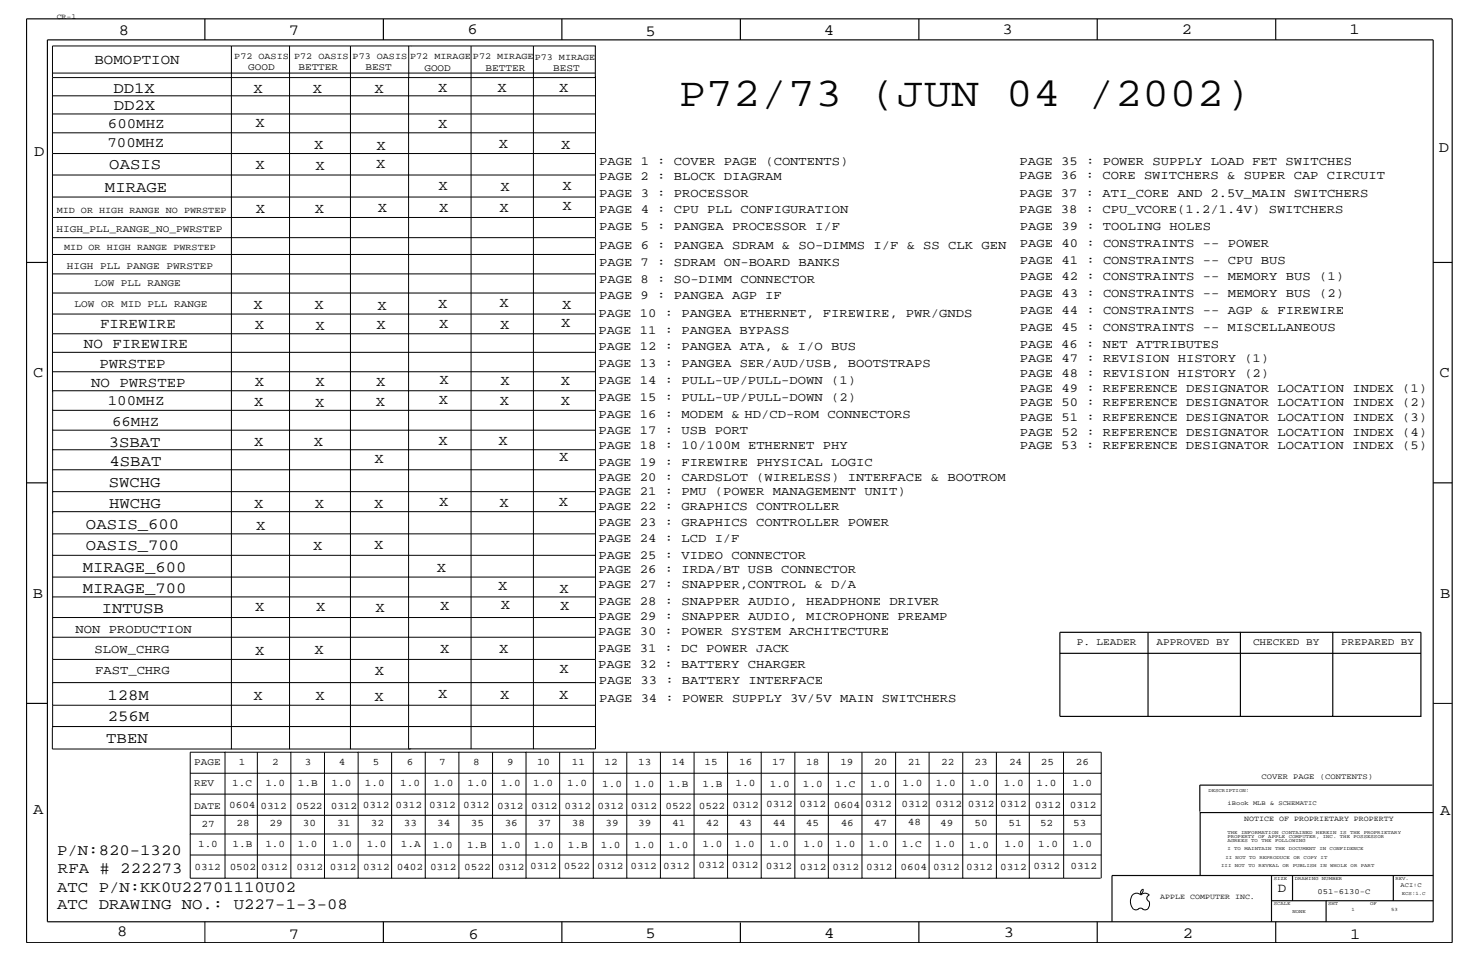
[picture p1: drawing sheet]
<svg xmlns="http://www.w3.org/2000/svg" width="432mm" height="279mm" viewBox="0 0 432 279" stroke-linecap="round" stroke-linejoin="round" font-family="sans-serif">
<defs><g id="words">
<text font-size="12" x="198.2" y="31">P72/73 (JUN 04 /2002)</text>
<g font-size="4.6">
<text x="34.7" y="10.2">8</text>
<text x="84.4" y="10.2">7</text>
<text x="136.4" y="10">6</text>
<text x="188.4" y="10.6">5</text>
<text x="240.5" y="10.2">4</text>
<text x="292.7" y="10">3</text>
<text x="345" y="9.9">2</text>
<text x="394" y="9.9">1</text>
<text x="33.1" y="27.1">DD1X</text>
<text x="33.2" y="32.2">DD2X</text>
<text x="9.9" y="45.6">D</text>
<text x="420" y="44.5">D</text>
<text x="31.9" y="49.4">OASIS</text>
<text x="30.6" y="56.2">MIRAGE</text>
<text x="9.7" y="110.2">C</text>
<text x="420.3" y="110">C</text>
<text x="31.8" y="130.4">3SBAT</text>
<text x="32" y="136">4SBAT</text>
<text x="31.7" y="142.2">SWCHG</text>
<text x="31.8" y="148.4">HWCHG</text>
<text x="25.1" y="154.4">OASIS_600</text>
<text x="25.1" y="160.4">OASIS_700</text>
<text x="24.2" y="166.9">MIRAGE_600</text>
<text x="24.2" y="173">MIRAGE_700</text>
<text x="9.6" y="174.6">B</text>
<text x="29.7" y="179.1">INTUSB</text>
<text x="420.4" y="174.5">B</text>
<text x="31.4" y="204.2">128M</text>
<text x="31.5" y="210.6">256M</text>
<text x="31" y="216.9">TBEN</text>
<text x="9.7" y="237.7">A</text>
<text x="420.4" y="238.1">A</text>
<text x="16.7" y="249.6">P/N:820-1320</text>
<text x="16.9" y="255">RFA # 222273</text>
<text x="16.7" y="260.4">ATC P/N:KK0U22701110U02</text>
<text x="16.7" y="265.3">ATC DRAWING NO.: U227-1-3-08</text>
<text x="34.2" y="273.3">8</text>
<text x="84.4" y="274.1">7</text>
<text x="136.8" y="274.1">6</text>
<text x="188.4" y="273.9">5</text>
<text x="240.7" y="273.8">4</text>
<text x="293" y="273.6">3</text>
<text x="345.4" y="273.8">2</text>
<text x="394.2" y="274">1</text>
</g>
<g font-size="4.2">
<text x="27.6" y="18.8">BOMOPTION</text>
<text x="74" y="27.1">X</text>
<text x="91.3" y="27.2">X</text>
<text x="109.3" y="27.1">X</text>
<text x="127.9" y="26.7">X</text>
<text x="145.3" y="26.8">X</text>
<text x="163.2" y="26.7">X</text>
<text x="31.5" y="37.4">600MHZ</text>
<text x="74.6" y="37">X</text>
<text x="127.9" y="37.3">X</text>
<text x="31.4" y="42.9">700MHZ</text>
<text x="91.7" y="43.5">X</text>
<text x="109.9" y="43.9">X</text>
<text x="145.7" y="43.1">X</text>
<text x="163.9" y="43.5">X</text>
<text x="74.6" y="49.4">X</text>
<text x="92.2" y="49.5">X</text>
<text x="109.8" y="49.2">X</text>
<text x="128" y="55.6">X</text>
<text x="146.1" y="55.8">X</text>
<text x="164.2" y="55.6">X</text>
<text x="74.7" y="62.2">X</text>
<text x="91.9" y="62.2">X</text>
<text x="110.3" y="61.8">X</text>
<text x="128.3" y="61.8">X</text>
<text x="145.8" y="61.8">X</text>
<text x="164.2" y="61.4">X</text>
<text x="127.9" y="89.9">X</text>
<text x="145.8" y="89.7">X</text>
<text x="29.3" y="95.8">FIREWIRE</text>
<text x="74" y="90.3">X</text>
<text x="91.9" y="90.1">X</text>
<text x="109.9" y="96">X</text>
<text x="110.2" y="90.6">X</text>
<text x="128.3" y="95.6">X</text>
<text x="163.9" y="95.6">X</text>
<text x="164.1" y="90.2">X</text>
<text x="24.5" y="101.7">NO FIREWIRE</text>
<text x="74.4" y="96">X</text>
<text x="92.1" y="96.5">X</text>
<text x="146" y="96.1">X</text>
<text x="29" y="107.5">PWRSTEP</text>
<text x="26.6" y="112.9">NO PWRSTEP</text>
<text x="74.4" y="112.6">X</text>
<text x="92.2" y="112.7">X</text>
<text x="109.8" y="112.8">X</text>
<text x="128.3" y="112.1">X</text>
<text x="146.1" y="112.3">X</text>
<text x="163.7" y="112.4">X</text>
<text x="31.5" y="118.2">100MHZ</text>
<text x="74.2" y="118.4">X</text>
<text x="92" y="118.7">X</text>
<text x="109.8" y="118.7">X</text>
<text x="128.1" y="118">X</text>
<text x="146" y="118.3">X</text>
<text x="163.7" y="118.2">X</text>
<text x="32.7" y="124.4">66MHZ</text>
<text x="74.2" y="130.3">X</text>
<text x="91.6" y="130.3">X</text>
<text x="128.1" y="129.8">X</text>
<text x="145.6" y="129.8">X</text>
<text x="109.3" y="135">X</text>
<text x="163.3" y="134.6">X</text>
<text x="74.2" y="148.2">X</text>
<text x="91.9" y="148.4">X</text>
<text x="109.3" y="148.2">X</text>
<text x="128.2" y="147.8">X</text>
<text x="145.8" y="147.9">X</text>
<text x="163.2" y="147.9">X</text>
<text x="74.8" y="154.8">X</text>
<text x="91.4" y="160.4">X</text>
<text x="109.3" y="160.3">X</text>
<text x="127.6" y="167.1">X</text>
<text x="145.4" y="172.2">X</text>
<text x="163.3" y="173.1">X</text>
<text x="74.5" y="178.4">X</text>
<text x="92.3" y="178.3">X</text>
<text x="109.6" y="178.6">X</text>
<text x="128.5" y="178">X</text>
<text x="146.2" y="177.9">X</text>
<text x="163.6" y="178.2">X</text>
<text x="74.5" y="191.1">X</text>
<text x="91.8" y="191.1">X</text>
<text x="128.5" y="190.7">X</text>
<text x="145.7" y="190.7">X</text>
<text x="109.5" y="197">X</text>
<text x="163.4" y="196.6">X</text>
<text x="127.9" y="203.8">X</text>
<text x="74" y="204.2">X</text>
<text x="92.1" y="204.5">X</text>
<text x="109.3" y="204.5">X</text>
<text x="146" y="204.1">X</text>
<text x="163.3" y="204.1">X</text>
</g>
<text font-size="3.8" x="373.1" y="260.5">D</text>
<g font-size="3.6">
<text x="174.9" y="52.5">PAGE 2 : BLOCK DIAGRAM</text>
<text x="174.9" y="48.2">PAGE 1 : COVER PAGE (CONTENTS)</text>
<text x="297.6" y="52.3">PAGE 36 : CORE SWITCHERS &amp; SUPER CAP CIRCUIT</text>
<text x="297.7" y="48.1">PAGE 35 : POWER SUPPLY LOAD FET SWITCHES</text>
<text x="174.9" y="57.4">PAGE 3 : PROCESSOR</text>
<text x="297.6" y="57.7">PAGE 37 : ATI_CORE AND 2.5V_MAIN SWITCHERS</text>
<text x="174.9" y="62.3">PAGE 4 : CPU PLL CONFIGURATION</text>
<text x="297.6" y="62.2">PAGE 38 : CPU_VCORE(1.2/1.4V) SWITCHERS</text>
<text x="174.9" y="67.2">PAGE 5 : PANGEA PROCESSOR I/F</text>
<text x="297.8" y="67.1">PAGE 39 : TOOLING HOLES</text>
<text x="174.9" y="77.6">PAGE 7 : SDRAM ON-BOARD BANKS</text>
<text x="174.9" y="72.7">PAGE 6 : PANGEA SDRAM &amp; SO-DIMMS I/F &amp; SS CLK GEN</text>
<text x="297.8" y="72">PAGE 40 : CONSTRAINTS -- POWER</text>
<text x="297.8" y="77">PAGE 41 : CONSTRAINTS -- CPU BUS</text>
<text x="174.9" y="82.5">PAGE 8 : SO-DIMM CONNECTOR</text>
<text x="297.8" y="81.9">PAGE 42 : CONSTRAINTS -- MEMORY BUS (1)</text>
<text x="174.9" y="87.4">PAGE 9 : PANGEA AGP IF</text>
<text x="297.8" y="86.8">PAGE 43 : CONSTRAINTS -- MEMORY BUS (2)</text>
<text x="174.7" y="92.5">PAGE 10 : PANGEA ETHERNET, FIREWIRE, PWR/GNDS</text>
<text x="297.8" y="91.7">PAGE 44 : CONSTRAINTS -- AGP &amp; FIREWIRE</text>
<text x="174.7" y="97.4">PAGE 11 : PANGEA BYPASS</text>
<text x="297.7" y="101.5">PAGE 46 : NET ATTRIBUTES</text>
<text x="297.8" y="96.6">PAGE 45 : CONSTRAINTS -- MISCELLANEOUS</text>
<text x="174.7" y="102.3">PAGE 12 : PANGEA ATA, &amp; I/O BUS</text>
<text x="174.7" y="107.2">PAGE 13 : PANGEA SER/AUD/USB, BOOTSTRAPS</text>
<text x="297.8" y="105.8">PAGE 47 : REVISION HISTORY (1)</text>
<text x="174.7" y="112.1">PAGE 14 : PULL-UP/PULL-DOWN (1)</text>
<text x="297.8" y="110.1">PAGE 48 : REVISION HISTORY (2)</text>
<text x="174.7" y="117">PAGE 15 : PULL-UP/PULL-DOWN (2)</text>
<text x="297.8" y="114.3">PAGE 49 : REFERENCE DESIGNATOR LOCATION INDEX (1)</text>
<text x="297.8" y="118.7">PAGE 50 : REFERENCE DESIGNATOR LOCATION INDEX (2)</text>
<text x="174.7" y="121.9">PAGE 16 : MODEM &amp; HD/CD-ROM CONNECTORS</text>
<text x="297.8" y="122.9">PAGE 51 : REFERENCE DESIGNATOR LOCATION INDEX (3)</text>
<text x="174.7" y="126.8">PAGE 17 : USB PORT</text>
<text x="174.7" y="131.1">PAGE 18 : 10/100M ETHERNET PHY</text>
<text x="297.7" y="131.2">PAGE 53 : REFERENCE DESIGNATOR LOCATION INDEX (5)</text>
<text x="297.8" y="127.2">PAGE 52 : REFERENCE DESIGNATOR LOCATION INDEX (4)</text>
<text x="174.7" y="136">PAGE 19 : FIREWIRE PHYSICAL LOGIC</text>
<text x="174.7" y="140.3">PAGE 20 : CARDSLOT (WIRELESS) INTERFACE &amp; BOOTROM</text>
<text x="174.7" y="144.6">PAGE 21 : PMU (POWER MANAGEMENT UNIT)</text>
<text x="174.7" y="148.9">PAGE 22 : GRAPHICS CONTROLLER</text>
<text x="174.7" y="153.4">PAGE 23 : GRAPHICS CONTROLLER POWER</text>
<text x="174.7" y="158.2">PAGE 24 : LCD I/F</text>
<text x="174.7" y="167.4">PAGE 26 : IRDA/BT USB CONNECTOR</text>
<text x="174.7" y="163.1">PAGE 25 : VIDEO CONNECTOR</text>
<text x="174.7" y="171.7">PAGE 27 : SNAPPER,CONTROL &amp; D/A</text>
<text x="174.7" y="176.6">PAGE 28 : SNAPPER AUDIO, HEADPHONE DRIVER</text>
<text x="22.1" y="184.7">NON PRODUCTION</text>
<text x="174.6" y="185.5">PAGE 30 : POWER SYSTEM ARCHITECTURE</text>
<text x="174.7" y="180.9">PAGE 29 : SNAPPER AUDIO, MICROPHONE PREAMP</text>
<text x="27.6" y="190.8">SLOW_CHRG</text>
<text x="174.6" y="190.4">PAGE 31 : DC POWER JACK</text>
<text x="27.8" y="196.9">FAST_CHRG</text>
<text x="174.6" y="195.1">PAGE 32 : BATTERY CHARGER</text>
<text x="174.8" y="199.7">PAGE 33 : BATTERY INTERFACE</text>
<text x="174.9" y="204.8">PAGE 34 : POWER SUPPLY 3V/5V MAIN SWITCHERS</text>
</g>
<g font-size="2.9">
<text x="72.5" y="20.4">GOOD</text>
<text x="87.1" y="20.5">BETTER</text>
<text x="106.7" y="20.6">BEST</text>
<text x="123.9" y="20.6">GOOD</text>
<text x="141.8" y="20.7">BETTER</text>
<text x="161.5" y="20.8">BEST</text>
<text x="16.5" y="67.8">HIGH_PLL_RANGE_NO_PWRSTEP</text>
<text x="19.5" y="78.5">HIGH PLL PANGE PWRSTEP</text>
<text x="27.6" y="83.6">LOW PLL RANGE</text>
<text x="21.8" y="89.7">LOW OR MID PLL RANGE</text>
<text x="314.3" y="188.3">P. LEADER</text>
<text x="337.6" y="188.3">APPROVED BY</text>
<text x="365.8" y="188.3">CHECKED BY</text>
<text x="391.6" y="188.3">PREPARED BY</text>
<text x="56.7" y="223.3">PAGE</text>
<text x="69.7" y="223.3">1</text>
<text x="79.4" y="223.4">2</text>
<text x="89" y="223.3">3</text>
<text x="98.9" y="223.3">4</text>
<text x="108.8" y="223.3">5</text>
<text x="118.8" y="223.4">6</text>
<text x="128.2" y="223.3">7</text>
<text x="138.1" y="223.3">8</text>
<text x="148.1" y="223.3">9</text>
<text x="156.8" y="223.4">10</text>
<text x="167" y="223.4">11</text>
<text x="176.5" y="223.4">12</text>
<text x="186.3" y="223.4">13</text>
<text x="196.1" y="223.3">14</text>
<text x="205.7" y="223.4">15</text>
<text x="215.8" y="223.4">16</text>
<text x="225.4" y="223.4">17</text>
<text x="235.4" y="223.5">18</text>
<text x="245.4" y="223.4">19</text>
<text x="255.2" y="223.5">20</text>
<text x="265" y="223.3">21</text>
<text x="274.8" y="223.3">22</text>
<text x="284.5" y="223.3">23</text>
<text x="294.6" y="223.4">24</text>
<text x="303.9" y="223.4">25</text>
<text x="314.1" y="223.3">26</text>
<text x="56.7" y="229.4">REV</text>
<text x="67.8" y="229.5">1.C</text>
<text x="77.5" y="229.4">1.0</text>
<text x="87" y="229.5">1.B</text>
<text x="96.8" y="229.5">1.0</text>
<text x="106.5" y="229.5">1.0</text>
<text x="116.8" y="229.3">1.0</text>
<text x="126.6" y="229.5">1.0</text>
<text x="136.5" y="229.3">1.0</text>
<text x="146.3" y="229.3">1.0</text>
<text x="155.7" y="229.5">1.0</text>
<text x="165.6" y="229.5">1.0</text>
<text x="175.8" y="229.7">1.0</text>
<text x="185.3" y="229.9">1.0</text>
<text x="195.2" y="229.7">1.B</text>
<text x="205.1" y="229.7">1.B</text>
<text x="214.7" y="229.4">1.0</text>
<text x="224.8" y="229.7">1.0</text>
<text x="234.4" y="229.7">1.0</text>
<text x="244" y="229.7">1.C</text>
<text x="254" y="229.7">1.0</text>
<text x="263.5" y="229.4">1.0</text>
<text x="273.2" y="229.4">1.0</text>
<text x="283.1" y="229.6">1.0</text>
<text x="293.1" y="229.6">1.0</text>
<text x="302.6" y="229.6">1.0</text>
<text x="313.1" y="229.6">1.0</text>
<text x="56.7" y="236.1">DATE</text>
<text x="66.9" y="235.9">0604</text>
<text x="76" y="236.1">0312</text>
<text x="86.4" y="236.2">0522</text>
<text x="96.5" y="236.1">0312</text>
<text x="105.9" y="235.9">0312</text>
<text x="115.5" y="235.9">0312</text>
<text x="125.3" y="235.9">0312</text>
<text x="135.2" y="235.9">0312</text>
<text x="145.1" y="236.1">0312</text>
<text x="155.1" y="236.1">0312</text>
<text x="164.8" y="236.1">0312</text>
<text x="174.4" y="236.2">0312</text>
<text x="184.1" y="236.2">0312</text>
<text x="194.3" y="236.1">0522 0522</text>
<text x="213.8" y="235.9">0312</text>
<text x="223.7" y="235.7">0312 0312</text>
<text x="243.4" y="235.9">0604</text>
<text x="252.6" y="235.7">0312</text>
<text x="263.2" y="235.7">0312</text>
<text x="273.2" y="235.6">0312</text>
<text x="282.6" y="235.7">0312 0312</text>
<text x="302.1" y="235.9">0312</text>
<text x="312.4" y="235.9">0312</text>
<text x="58.8" y="241.4">27</text>
<text x="69" y="241.3">28</text>
<text x="78.7" y="241.3">29</text>
<text x="88.4" y="241.3">30</text>
<text x="98.5" y="241.3">31</text>
<text x="108.2" y="241.3">32</text>
<text x="117.9" y="241.3">33</text>
<text x="127.6" y="241.2">34</text>
<text x="137.4" y="241">35</text>
<text x="147.4" y="241.2">36</text>
<text x="157" y="241.2">37</text>
<text x="167" y="241.2">38</text>
<text x="176.8" y="241.2">39</text>
<text x="186.3" y="241.2">39</text>
<text x="196.3" y="241.2">41</text>
<text x="206.1" y="241.3">42</text>
<text x="215.8" y="241.3">43</text>
<text x="225.6" y="241.3">44</text>
<text x="235.3" y="241.2">45</text>
<text x="245.4" y="241.2">46</text>
<text x="255.1" y="241">47</text>
<text x="265" y="240.9">48</text>
<text x="274.5" y="241">49</text>
<text x="284.6" y="241">50</text>
<text x="294.5" y="241">51</text>
<text x="303.6" y="241.1">52</text>
<text x="313.3" y="241.3">53</text>
<text x="57.8" y="247.4">1.0</text>
<text x="67.9" y="247.3">1.B</text>
<text x="77.5" y="247.3">1.0</text>
<text x="86.9" y="247.3">1.0</text>
<text x="97" y="247.3">1.0</text>
<text x="107.1" y="247.3">1.0</text>
<text x="117" y="247.3">1.A</text>
<text x="126.4" y="247.5">1.0</text>
<text x="136.4" y="247.5">1.B</text>
<text x="146.3" y="247.5">1.0</text>
<text x="155.9" y="247.5">1.0</text>
<text x="165.8" y="247.5">1.B</text>
<text x="175.4" y="247.5">1.0</text>
<text x="185.3" y="247.5">1.0</text>
<text x="195.2" y="247.5">1.0</text>
<text x="205.1" y="247.3">1.0</text>
<text x="214.5" y="247.3">1.0</text>
<text x="224.6" y="247.3">1.0</text>
<text x="234.6" y="247.3">1.0</text>
<text x="244" y="247.2">1.0</text>
<text x="253.7" y="247.3">1.0</text>
<text x="263.3" y="247.3">1.C</text>
<text x="273" y="247.2">1.0</text>
<text x="283" y="247.5">1.0</text>
<text x="293.2" y="247.3">1.0</text>
<text x="303.1" y="247.2">1.0</text>
<text x="313.1" y="247.3">1.0</text>
<text x="56.8" y="254">0312</text>
<text x="67.1" y="254">0502</text>
<text x="76.3" y="253.9">0312</text>
<text x="86.6" y="253.9">0312</text>
<text x="96.3" y="253.9">0312</text>
<text x="106.1" y="253.9">0312</text>
<text x="115.8" y="253.9">0402</text>
<text x="125.5" y="253.9">0312</text>
<text x="135.5" y="253.9">0522</text>
<text x="145.4" y="253.9">0312</text>
<text x="154.8" y="253.7">0312</text>
<text x="164.6" y="253.7">0522</text>
<text x="174.3" y="253.7">0312</text>
<text x="184.1" y="253.7">0312</text>
<text x="193.7" y="253.7">0312</text>
<text x="203.9" y="253.5">0312</text>
<text x="213.6" y="253.5">0312</text>
<text x="223.5" y="253.7">0312</text>
<text x="233.5" y="253.9">0312</text>
<text x="243.1" y="253.9">0312</text>
<text x="252.8" y="254.1">0312</text>
<text x="262.9" y="254.1">0604</text>
<text x="272.5" y="253.9">0312</text>
<text x="282.1" y="253.9">0312</text>
<text x="292" y="253.9">0312</text>
<text x="301.7" y="253.7">0312</text>
<text x="312.5" y="253.7">0312</text>
</g>
<g font-size="2.7">
<text x="68.4" y="17.2">P72 OASIS</text>
<text x="85.9" y="17.2">P72 OASIS</text>
<text x="102.9" y="17.2">P73 OASIS</text>
<text x="119.8" y="17.3">P72 MIRAGE</text>
<text x="138.1" y="17.4">P72 MIRAGE</text>
<text x="156.1" y="17.5">P73 MIRAGE</text>
<text x="16.6" y="62.2">MID OR HIGH RANGE NO PWRSTEP</text>
<text x="18.8" y="73">MID OR HIGH RANGE PWRSTEP</text>
</g>
<g font-size="2.3">
<text x="368.3" y="227.5">COVER PAGE (CONTENTS)</text>
<text x="384.6" y="260.9">051-6130-C</text>
</g>
<g font-size="2.2">
<text x="16.6" y="5.5">CR-1</text>
<text x="363.3" y="239.7">NOTICE OF PROPRIETARY PROPERTY</text>
<text x="338.8" y="262.3">APPLE COMPUTER INC.</text>
</g>
<g font-size="1.9">
<text x="358.4" y="234.9">iBook MLB &amp; SCHEMATIC</text>
<text x="408.9" y="258.9">ACI:C</text>
</g>
<g font-size="1.5">
<text x="352.8" y="231.3">DESCRIPTION:</text>
<text x="358.4" y="245.8">AGREES TO THE FOLLOWING</text>
<text x="358.4" y="244.6">PROPERTY OF APPLE COMPUTER, INC. THE POSSESSOR</text>
<text x="358.4" y="243.4">THE INFORMATION CONTAINED HEREIN IS THE PROPRIETARY</text>
<text x="357.8" y="250.7">II NOT TO REPRODUCE OR COPY IT</text>
<text x="358.4" y="248.2">I TO MAINTAIN THE DOCUMENT IN CONFIDENCE</text>
<text x="356.5" y="253.2">III NOT TO REVEAL OR PUBLISH IN WHOLE OR PART</text>
<text x="371.9" y="256.8">SIZE</text>
<text x="378" y="256.8">DRAWING NUMBER</text>
<text x="407.4" y="256.8">REV.</text>
<text x="409.3" y="261.3">ECS:1.C</text>
<text x="371.9" y="264.2">SCALE</text>
<text x="377.4" y="266.7">NONE</text>
<text x="387.8" y="264.2">SHT</text>
<text x="394.5" y="266">1</text>
<text x="400.1" y="264.2">OF</text>
<text x="406.2" y="266">53</text>
</g>
</g></defs>
<g fill="none" stroke="#000" stroke-width=".34">
<path d="M7.7 5.5h416.3v269.7h-416.3zM13.8 11.6h404.6v257.5h-404.6zM59.8 5.5v6.1M111.9 5.5v6.1M164 5.5v6.1M216.2 5.5v6.1M268.3 5.5v6.1M320.3 5.5v6.1M372.4 5.5v6.1M7.7 76.6h6.1M418.4 76.6h5.6M7.7 141h6.1"/>
<path d="M418.4 141h5.6M309.4 190.7h105.4M335.2 184.6v24.6M362.1 184.6h-52.7v24.6h52.7v-24.6h27M7.7 205.4h6.1M362.1 209.2h27v-24.6h25.7v24.6h-25.7M418.2 229.2h-67.9v7.8M418.4 237.2h-68v18.4M371.2 255.6v13.5M377.4 255.6v7.4M406.8 255.6v7.4M418.4 255.6h-93.7v13.5"/>
<path d="M111.9 269.1v6.1M164 269.1v6.1M216.2 269.3v5.9M268.3 269.1v6.1M320.3 269.1v6.1M371.2 263h47.2M372.4 269.1v6.1M387.2 263v6.1"/>
</g>
<g fill="none" stroke="#000" stroke-width=".29">
<path d="M67.6 13.4h16.9v205.3M67.6 13.4v205.3M67.6 13.4h-52.3v7.9h158.5M84.5 13.4h17.8M102.3 13.4v205.3M102.3 13.4h17.7M119.3 13.4v9.2h54.5v-.4M120 13.4h35.7M120 13.4h.1M137.5 13.4v205.3M155.7 13.4h18.1v8.8M155.7 13.4v205.3"/>
<path d="M15.3 33.3h158.4M15.3 22.6h104M15.3 21.3v6.7M15.3 38.8v24.7M15.3 33.3v5.5h158.5M119.3 22.6v196l.6 .1M173.8 22.2l.1 5.8h-158.6v5.3M173.9 28v69.4M15.3 44.8h158.6M15.3 51.1h158.6M15.3 57.5h158.6M15.3 63.5h158.6"/>
<path d="M15.3 69.4h158.6M15.3 63.5v10.8M15.3 80v17.4M15.3 74.3h158.3M15.3 74.3v5.7h158.5M15.3 85.6h158.6M15.3 91.7h158.6M15.3 97.4h158.6M15.3 97.4v5.5h158.5M173.9 97.4v16.7h-158.5l-.1 .4v-6M15.3 102.9v5.6h158.4M15.4 119.8v5.8h158.4"/>
<path d="M15.4 114.5v5.3h158.4M173.9 114.1v85.2M15.4 137.2h158.3M15.4 131.3v12.2M15.4 125.6v5.7h158.4M15.4 149.8h.1M173.8 155.9h-158.4v30.1M173.8 149.4h-158.4v6.5M173.8 143.5h-158.4v6.3M15.3 168.5h158.4M15.3 174.3h158.4M15.3 162.1h158.4"/>
<path d="M15.3 180.3h158.4M15.4 186.5v12.8M15.4 192.5h158.5M15.4 186.4v.1M173.9 186h-158.5v.5M15.4 205.9v-6.6h158.5v6.6M15.4 212.1l-.1 6.6h104.6M15.4 205.9v6.2h158.5v6.5h-54M15.4 205.9h158.5M55.5 219.6h10.2v36.8h9.4M55.5 219.6v23.9h266M65.7 219.6h19.2v36.8h9.8"/>
<path d="M75.1 219.6v36.8h9.8M84.9 219.6h19.7v36.8h9.7M94.7 219.6v36.8h9.9M104.6 219.6h19.6M114.3 219.6v36.8h9.9M134 219.6h19.6v36.8h9.8M143.8 219.6v36.8h9.8M153.6 219.6h19.6v36.8h9.8M163.4 219.6v36.8h9.8M173.2 219.6h19.6v36.8h9.8M173.9 205.9v6.2M183 219.6v36.8h9.8"/>
<path d="M192.8 219.6h19.6v36.8h9.8M202.6 219.6v36.8h9.8M212.4 219.6h9.8v36.8h9.9M222.2 219.6h88.3M232.1 219.6v36.8h9.7M241.8 219.6v36.8h9.9M251.7 219.6v36.8h9.8M261.5 219.6v36.8h9.8M271.3 219.6v36.8h9.8M281.1 219.6v36.8h9.8M290.9 219.6v36.8h9.6M300.5 219.6v36.8h10"/>
<path d="M418.4 205.4h5.6M55.5 225.8h266v6M55.5 231.8h266M321.5 231.8v6.2h-265.9M321.5 225.8v-6.2h-11v36.8M321.5 238.1v18.3M55.5 243.5v12.9h10.2M55.5 249.6h266M134 256.4h-9.8v-36.8h9.8v36.8h9.8M310.5 256.4h10.8M333.7 259.5v.7l-.6 .8-.1-.7 .7-.7M59.8 269.1v6.1"/>
<path d="M330.9 265.4l.7 .2 .8-.2M332.3 265.4l.7-.3 .7 .3M333.1 261.3a1.78 1.78 0 0 0-2.1-.3 1.78 1.78 0 0 0-.9 1.8l.1 1.4 .7 1.2M333.1 261.3a1.69 1.69 0 0 1 2.4 0M333.6 265.4l.7 .2 .7-.2M335.5 263.2l.1 1.2-.6 1M335.6 261.3a.96 .96 0 0 0-.8 1 .96 .96 0 0 0 .8 .9"/>
</g>
<use href="#words"/>
</svg>
